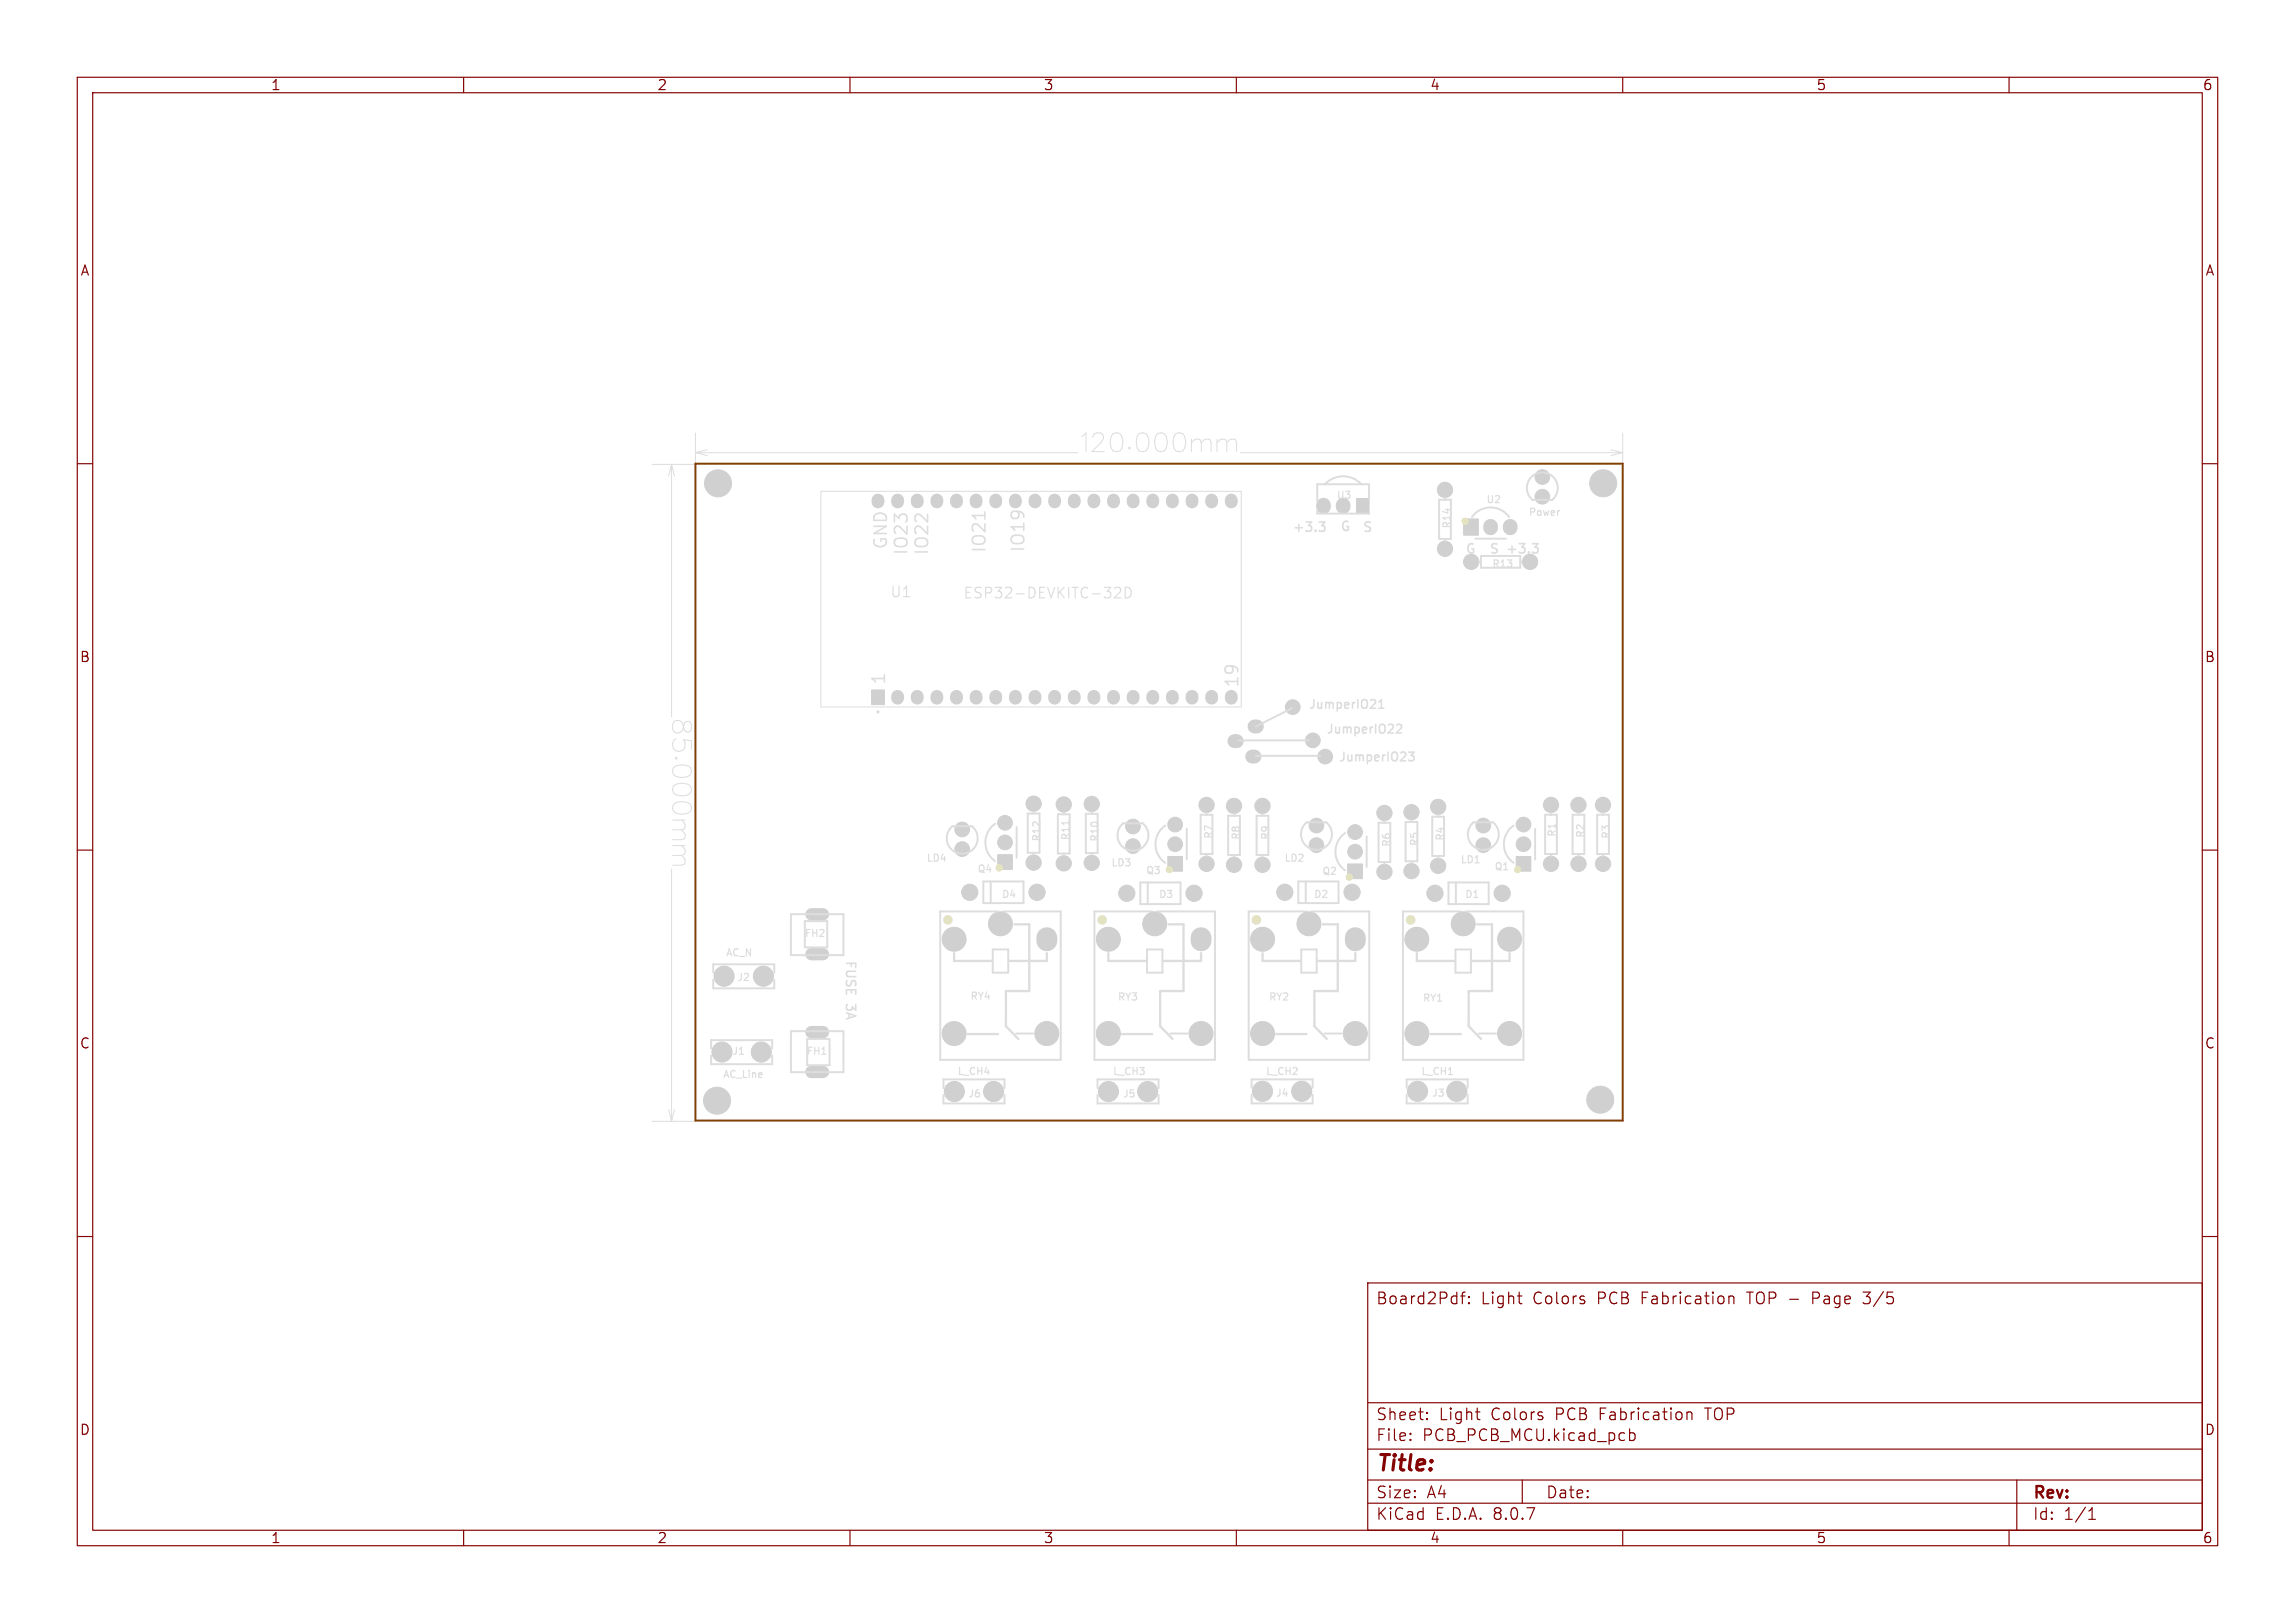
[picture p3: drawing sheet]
<svg xmlns="http://www.w3.org/2000/svg" width="297mm" height="210mm" viewBox="0 0 297 210" stroke-linecap="round" stroke-linejoin="round" font-family="sans-serif">
<defs><g id="words">
<text font-size="2.8" fill="#830000" x="178" y="190.9">Title:</text>
<g font-size="2.1" fill="#830000">
<text x="178" y="169">Board2Pdf:</text>
<text x="191.7" y="169">Light</text>
<text x="198.4" y="169">Colors</text>
<text x="206.9" y="169">PCB</text>
<text x="212.7" y="169">Fabrication</text>
<text x="226.5" y="169">TOP -</text>
<text x="235.2" y="169">Page</text>
<text x="242" y="169">3/5</text>
<text x="178" y="184">Sheet:</text>
<text x="186.2" y="184">Light</text>
<text x="193" y="184">Colors</text>
<text x="201.5" y="184">PCB</text>
<text x="207.2" y="184">Fabrication</text>
<text x="221.1" y="184">TOP</text>
<text x="178" y="186.7">File:</text>
<text x="184.1" y="186.7">PCB_PCB_MCU.kicad_pcb</text>
<text x="178" y="196.9">KiCad</text>
<text x="178" y="194.1">Size:</text>
<text x="184.7" y="194.1">A4</text>
<text x="185.7" y="196.9">E.D.A.</text>
<text x="193.3" y="196.9">8.0.7</text>
<text x="200" y="194.1">Date:</text>
<text x="263" y="194.3">Rev:</text>
<text x="263" y="196.9">Id:</text>
<text x="267.1" y="196.9">1/1</text>
</g>
<g font-size="1.8" fill="#830000">
<text x="35" y="11.9">1</text>
<text x="85" y="11.9">2</text>
<text x="135" y="11.9">3</text>
<text x="185" y="11.9">4</text>
<text x="235" y="11.9">5</text>
<text x="285" y="11.9">6</text>
<text x="10.3" y="35.9">A</text>
<text x="285.4" y="35.9">A</text>
<text x="10.3" y="85.9">B</text>
<text x="285.3" y="85.9">B</text>
<text x="10.3" y="135.9">C</text>
<text x="285.3" y="135.9">C</text>
<text x="10.3" y="185.9">D</text>
<text x="285.3" y="185.9">D</text>
<text x="35" y="199.9">1</text>
<text x="85" y="199.9">2</text>
<text x="135" y="199.9">3</text>
<text x="185" y="199.9">4</text>
<text x="235" y="199.9">5</text>
<text x="285" y="199.9">6</text>
</g>
<g font-size="1.7" fill="#ddd">
<text x="189.6" y="72.1">G</text>
<text x="192.7" y="72.1">S +3.3</text>
</g>
<g font-size="1.3" fill="#ddd">
<text x="172.9" y="64.9">U3</text>
<text x="94.6" y="136.5">J1</text>
</g>
</g></defs>
<g fill="#eee" stroke="#eee" stroke-width=".13">
<path d="M174.5 111.8h1.8v1.8h-1.8z"/>
<path d="M112.8 89.3h1.6v1.8h-1.6z"/>
<path d="M175.6 64.6h1.5v1.8h-1.5z"/>
<path d="M196.3 110.9h1.8v1.8h-1.8z"/>
<path d="M151.2 110.9h1.8v1.8h-1.8z"/>
<path d="M189.5 67.2h1.8v2h-1.8z"/>
<path d="M129.2 110.6h1.8v1.8h-1.8z"/>
<circle cx="167.3" cy="91.5" r=".9"/>
<circle cx="163.4" cy="121.5" r="1.5"/>
<circle cx="163.4" cy="133.7" r="1.5"/>
<circle cx="175.4" cy="133.7" r="1.5"/>
<circle cx="169.4" cy="119.5" r="1.5"/>
<circle cx="146.6" cy="109.5" r=".9"/>
<circle cx="146.6" cy="106.9" r=".9"/>
<circle cx="199.6" cy="61.7" r=".9"/>
<circle cx="199.6" cy="64.3" r=".9"/>
<circle cx="156.1" cy="111.8" r=".94"/>
<circle cx="156.1" cy="104.2" r=".94"/>
<circle cx="145.8" cy="115.6" r="1"/>
<circle cx="154.5" cy="115.6" r="1"/>
<circle cx="175.4" cy="110.2" r=".9"/>
<circle cx="175.4" cy="107.7" r=".9"/>
<circle cx="179.2" cy="112.8" r=".94"/>
<circle cx="179.2" cy="105.2" r=".94"/>
<circle cx="141.3" cy="111.6" r=".94"/>
<circle cx="141.3" cy="104" r=".94"/>
<circle cx="125.5" cy="115.5" r="1"/>
<circle cx="134.2" cy="115.5" r="1"/>
<circle cx="159.7" cy="104.3" r=".94"/>
<circle cx="159.7" cy="111.9" r=".94"/>
<circle cx="204.3" cy="104.2" r=".94"/>
<circle cx="204.3" cy="111.8" r=".94"/>
<circle cx="128.6" cy="141.2" r="1.25"/>
<circle cx="123.5" cy="141.2" r="1.25"/>
<circle cx="200.7" cy="111.8" r=".94"/>
<circle cx="200.7" cy="104.2" r=".94"/>
<circle cx="124.5" cy="109.9" r=".9"/>
<circle cx="124.5" cy="107.3" r=".9"/>
<circle cx="133.8" cy="111.6" r=".94"/>
<circle cx="133.8" cy="104" r=".94"/>
<circle cx="186.1" cy="112" r=".94"/>
<circle cx="186.1" cy="104.4" r=".94"/>
<circle cx="190.4" cy="72.7" r=".94"/>
<circle cx="198" cy="72.7" r=".94"/>
<circle cx="187" cy="63.4" r=".94"/>
<circle cx="187" cy="71" r=".94"/>
<circle cx="192" cy="109.4" r=".9"/>
<circle cx="192" cy="106.8" r=".9"/>
<circle cx="148.5" cy="141.2" r="1.25"/>
<circle cx="143.4" cy="141.2" r="1.25"/>
<circle cx="93.4" cy="136.1" r="1.25"/>
<circle cx="98.5" cy="136.1" r="1.25"/>
<circle cx="123.5" cy="121.5" r="1.5"/>
<circle cx="123.5" cy="133.7" r="1.5"/>
<circle cx="135.5" cy="133.7" r="1.5"/>
<circle cx="129.5" cy="119.5" r="1.5"/>
<circle cx="143.4" cy="121.5" r="1.5"/>
<circle cx="143.4" cy="133.7" r="1.5"/>
<circle cx="155.4" cy="133.7" r="1.5"/>
<circle cx="149.4" cy="119.5" r="1.5"/>
<circle cx="197.2" cy="109.2" r=".9"/>
<circle cx="197.2" cy="106.7" r=".9"/>
<circle cx="137.7" cy="104.1" r=".94"/>
<circle cx="137.7" cy="111.7" r=".94"/>
<circle cx="171.5" cy="97.9" r=".9"/>
<circle cx="152.1" cy="109.2" r=".9"/>
<circle cx="152.1" cy="106.7" r=".9"/>
<circle cx="182.7" cy="105.1" r=".94"/>
<circle cx="182.7" cy="112.7" r=".94"/>
<circle cx="166.3" cy="115.5" r="1"/>
<circle cx="175" cy="115.5" r="1"/>
<circle cx="183.4" cy="121.5" r="1.5"/>
<circle cx="183.4" cy="133.7" r="1.5"/>
<circle cx="195.4" cy="133.7" r="1.5"/>
<circle cx="195.4" cy="121.5" r="1.5"/>
<circle cx="189.4" cy="119.5" r="1.5"/>
<circle cx="185.7" cy="115.6" r="1"/>
<circle cx="194.4" cy="115.6" r="1"/>
<circle cx="163.4" cy="141.2" r="1.25"/>
<circle cx="168.5" cy="141.2" r="1.25"/>
<circle cx="183.4" cy="141.2" r="1.25"/>
<circle cx="188.5" cy="141.2" r="1.25"/>
<circle cx="169.9" cy="95.8" r=".9"/>
<circle cx="163.4" cy="111.9" r=".94"/>
<circle cx="163.4" cy="104.3" r=".94"/>
<circle cx="207.5" cy="111.8" r=".94"/>
<circle cx="207.5" cy="104.2" r=".94"/>
<circle cx="93.7" cy="126.3" r="1.25"/>
<circle cx="98.8" cy="126.3" r="1.25"/>
<circle cx="170.4" cy="109.4" r=".9"/>
<circle cx="170.4" cy="106.8" r=".9"/>
<circle cx="130.1" cy="109" r=".9"/>
<circle cx="130.1" cy="106.5" r=".9"/>
</g>
<path d="M135.5 121.3v.4M155.4 121.3v.4M175.4 121.3v.4" fill="none" stroke="#eee" stroke-width="2.6"/>
<g fill="none" stroke="#eee" stroke-width="1.6">
<path d="M113.6 64.7v.2M116.2 64.7v.2M118.7 64.7v.2M121.2 64.7v.2M123.8 64.7v.2M126.3 64.7v.2M128.9 64.7v.2M131.4 64.7v.2M133.9 64.7v.2M136.5 64.7v.2M139 64.7v.2M141.6 64.7v.2"/>
<path d="M144.1 64.7v.2M146.6 64.7v.2M149.2 64.7v.2M151.7 64.7v.2M154.3 64.7v.2M156.8 64.7v.2M159.3 64.7v.2M116.2 90.1v.2M118.7 90.1v.2M121.2 90.1v.2M123.8 90.1v.2M126.3 90.1v.2"/>
<path d="M128.9 90.1v.2M131.4 90.1v.2M133.9 90.1v.2M136.5 90.1v.2M139 90.1v.2M141.6 90.1v.2M144.1 90.1v.2M146.6 90.1v.2M149.2 90.1v.2M151.7 90.1v.2M154.3 90.1v.2M156.8 90.1v.2"/>
<path d="M159.3 90.1v.2"/>
</g>
<path d="M105 118.3h1.5M105 133.6h1.5M105 138.7h1.5M105 123.5h1.5" fill="none" stroke="#eee" stroke-width="1.5"/>
<path d="M171.3 65.4v.2M173.8 65.4v.2M192.9 68.1v.2M195.4 68.1v.2" fill="none" stroke="#eee" stroke-width="1.8"/>
<path d="M159.7 95.9h.3M162 97.9h.3M162.4 94h.2" fill="none" stroke="#eee" stroke-width="1.7"/>
<g fill="#fff" stroke="#fff" stroke-width=".13">
<circle cx="167.3" cy="91.5" r=".45"/>
<circle cx="163.4" cy="121.5" r=".8"/>
<circle cx="163.4" cy="133.7" r=".8"/>
<circle cx="175.4" cy="133.7" r=".8"/>
<circle cx="175.4" cy="121.5" r=".8"/>
<circle cx="169.4" cy="119.5" r=".8"/>
<circle cx="146.6" cy="109.5" r=".45"/>
<circle cx="146.6" cy="106.9" r=".45"/>
<circle cx="199.6" cy="61.7" r=".45"/>
<circle cx="199.6" cy="64.3" r=".45"/>
<circle cx="156.1" cy="111.8" r=".45"/>
<circle cx="156.1" cy="104.2" r=".45"/>
<circle cx="145.8" cy="115.6" r=".5"/>
<circle cx="154.5" cy="115.6" r=".5"/>
<circle cx="92.8" cy="142.4" r="1.75"/>
<circle cx="175.4" cy="112.7" r=".5"/>
<circle cx="175.4" cy="110.2" r=".5"/>
<circle cx="175.4" cy="107.7" r=".5"/>
<circle cx="179.2" cy="112.8" r=".45"/>
<circle cx="179.2" cy="105.2" r=".45"/>
<circle cx="141.3" cy="111.6" r=".45"/>
<circle cx="141.3" cy="104" r=".45"/>
<circle cx="207.1" cy="142.3" r="1.75"/>
<circle cx="125.5" cy="115.5" r=".5"/>
<circle cx="134.2" cy="115.5" r=".5"/>
<circle cx="159.7" cy="104.3" r=".45"/>
<circle cx="159.7" cy="111.9" r=".45"/>
<circle cx="204.3" cy="104.2" r=".45"/>
<circle cx="204.3" cy="111.8" r=".45"/>
<circle cx="128.6" cy="141.2" r=".8"/>
<circle cx="123.5" cy="141.2" r=".8"/>
<circle cx="200.7" cy="111.8" r=".45"/>
<circle cx="200.7" cy="104.2" r=".45"/>
<circle cx="176.4" cy="65.5" r=".46"/>
<circle cx="173.8" cy="65.5" r=".46"/>
<circle cx="171.3" cy="65.5" r=".46"/>
<circle cx="124.5" cy="109.9" r=".45"/>
<circle cx="124.5" cy="107.3" r=".45"/>
<circle cx="133.8" cy="111.6" r=".45"/>
<circle cx="133.8" cy="104" r=".45"/>
<circle cx="186.1" cy="112" r=".45"/>
<circle cx="186.1" cy="104.4" r=".45"/>
<circle cx="162.2" cy="97.9" r=".45"/>
<circle cx="190.4" cy="72.7" r=".45"/>
<circle cx="198" cy="72.7" r=".45"/>
<circle cx="187" cy="63.4" r=".45"/>
<circle cx="187" cy="71" r=".45"/>
<circle cx="192" cy="109.4" r=".45"/>
<circle cx="192" cy="106.8" r=".45"/>
<circle cx="148.5" cy="141.2" r=".8"/>
<circle cx="143.4" cy="141.2" r=".8"/>
<circle cx="93.4" cy="136.1" r=".8"/>
<circle cx="98.5" cy="136.1" r=".8"/>
<circle cx="92.9" cy="62.5" r="1.75"/>
<circle cx="123.5" cy="121.5" r=".8"/>
<circle cx="123.5" cy="133.7" r=".8"/>
<circle cx="135.5" cy="133.7" r=".8"/>
<circle cx="135.5" cy="121.5" r=".8"/>
<circle cx="129.5" cy="119.5" r=".8"/>
<circle cx="143.4" cy="121.5" r=".8"/>
<circle cx="143.4" cy="133.7" r=".8"/>
<circle cx="155.4" cy="133.7" r=".8"/>
<circle cx="155.4" cy="121.5" r=".8"/>
<circle cx="149.4" cy="119.5" r=".8"/>
<circle cx="197.2" cy="111.8" r=".5"/>
<circle cx="197.2" cy="109.2" r=".5"/>
<circle cx="197.2" cy="106.7" r=".5"/>
<circle cx="137.7" cy="104.1" r=".45"/>
<circle cx="137.7" cy="111.7" r=".45"/>
<circle cx="171.5" cy="97.9" r=".45"/>
<circle cx="152.1" cy="111.8" r=".5"/>
<circle cx="152.1" cy="109.2" r=".5"/>
<circle cx="152.1" cy="106.7" r=".5"/>
<circle cx="182.7" cy="105.1" r=".45"/>
<circle cx="182.7" cy="112.7" r=".45"/>
<circle cx="207.5" cy="62.5" r="1.75"/>
<circle cx="166.3" cy="115.5" r=".5"/>
<circle cx="175" cy="115.5" r=".5"/>
<circle cx="183.4" cy="121.5" r=".8"/>
<circle cx="183.4" cy="133.7" r=".8"/>
<circle cx="195.4" cy="133.7" r=".8"/>
<circle cx="195.4" cy="121.5" r=".8"/>
<circle cx="189.4" cy="119.5" r=".8"/>
<circle cx="185.7" cy="115.6" r=".5"/>
<circle cx="194.4" cy="115.6" r=".5"/>
<circle cx="159.9" cy="95.9" r=".45"/>
<circle cx="162.5" cy="94" r=".45"/>
<circle cx="163.4" cy="141.2" r=".8"/>
<circle cx="168.5" cy="141.2" r=".8"/>
<circle cx="183.4" cy="141.2" r=".8"/>
<circle cx="188.5" cy="141.2" r=".8"/>
<circle cx="190.4" cy="68.2" r=".5"/>
<circle cx="192.9" cy="68.2" r=".5"/>
<circle cx="195.4" cy="68.2" r=".5"/>
<circle cx="169.9" cy="95.8" r=".45"/>
<circle cx="163.4" cy="111.9" r=".45"/>
<circle cx="163.4" cy="104.3" r=".45"/>
<circle cx="207.5" cy="111.8" r=".45"/>
<circle cx="207.5" cy="104.2" r=".45"/>
<circle cx="93.7" cy="126.3" r=".8"/>
<circle cx="98.8" cy="126.3" r=".8"/>
<circle cx="170.4" cy="109.4" r=".45"/>
<circle cx="170.4" cy="106.8" r=".45"/>
<circle cx="130.1" cy="111.5" r=".5"/>
<circle cx="130.1" cy="109" r=".5"/>
<circle cx="130.1" cy="106.5" r=".5"/>
</g>
<g fill="none" stroke="#fff" stroke-width="1">
<path d="M113.6 64.8h.1M116.2 64.8h.1M118.7 64.8h.1M121.2 64.8h.1M123.8 64.8h.1M126.3 64.8h.1M128.9 64.8h.1M131.4 64.8h.1M133.9 64.8h.1M136.5 64.8h.1M139 64.8h.1M141.6 64.8h.1"/>
<path d="M144.1 64.8h.1M146.6 64.8h.1M149.2 64.8h.1M151.7 64.8h.1M154.3 64.8h.1M156.8 64.8h.1M159.3 64.8h.1M113.6 90.2h.1M116.2 90.2h.1M118.7 90.2h.1M121.2 90.2h.1M123.8 90.2h.1"/>
<path d="M126.3 90.2h.1M128.9 90.2h.1M131.4 90.2h.1M133.9 90.2h.1M136.5 90.2h.1M139 90.2h.1M141.6 90.2h.1M144.1 90.2h.1M146.6 90.2h.1M149.2 90.2h.1M151.7 90.2h.1M154.3 90.2h.1"/>
<path d="M156.8 90.2h.1M159.3 90.2h.1"/>
</g>
<path d="M105.3 118.3h1M105.3 133.6h1M105.3 123.5h1M105.3 138.7h1" fill="none" stroke="#fff" stroke-width=".8"/>
<g fill="#d0d0d0" stroke="#d0d0d0" stroke-width=".13">
<path d="M174.4 111.8h1.9v1.9h-1.9z"/>
<path d="M112.8 89.3h1.6v1.9h-1.6z"/>
<path d="M175.6 64.5h1.6v1.9h-1.6z"/>
<path d="M196.2 110.8h1.9v1.9h-1.9z"/>
<path d="M151.1 110.8h1.9v1.9h-1.9z"/>
<path d="M189.4 67.2h1.9v2h-1.9z"/>
<path d="M129.1 110.6h1.9v1.9h-1.9z"/>
<circle cx="167.3" cy="91.5" r=".95"/>
<circle cx="163.4" cy="121.5" r="1.55"/>
<circle cx="163.4" cy="133.7" r="1.55"/>
<circle cx="175.4" cy="133.7" r="1.55"/>
<circle cx="169.4" cy="119.5" r="1.55"/>
<circle cx="146.6" cy="109.5" r=".95"/>
<circle cx="146.6" cy="106.9" r=".95"/>
<circle cx="199.6" cy="61.7" r=".95"/>
<circle cx="199.6" cy="64.3" r=".95"/>
<circle cx="156.1" cy="111.8" r=".99"/>
<circle cx="156.1" cy="104.2" r=".99"/>
<circle cx="145.8" cy="115.6" r="1.05"/>
<circle cx="154.5" cy="115.6" r="1.05"/>
<circle cx="92.8" cy="142.4" r="1.75"/>
<circle cx="175.4" cy="110.2" r=".95"/>
<circle cx="175.4" cy="107.7" r=".95"/>
<circle cx="179.2" cy="112.8" r=".99"/>
<circle cx="179.2" cy="105.2" r=".99"/>
<circle cx="141.3" cy="111.6" r=".99"/>
<circle cx="141.3" cy="104" r=".99"/>
<circle cx="207.1" cy="142.3" r="1.75"/>
<circle cx="125.5" cy="115.5" r="1.05"/>
<circle cx="134.2" cy="115.5" r="1.05"/>
<circle cx="159.7" cy="104.3" r=".99"/>
<circle cx="159.7" cy="111.9" r=".99"/>
<circle cx="204.3" cy="104.2" r=".99"/>
<circle cx="204.3" cy="111.8" r=".99"/>
<circle cx="128.6" cy="141.2" r="1.3"/>
<circle cx="123.5" cy="141.2" r="1.3"/>
<circle cx="200.7" cy="111.8" r=".99"/>
<circle cx="200.7" cy="104.2" r=".99"/>
<circle cx="124.5" cy="109.9" r=".95"/>
<circle cx="124.5" cy="107.3" r=".95"/>
<circle cx="133.8" cy="111.6" r=".99"/>
<circle cx="133.8" cy="104" r=".99"/>
<circle cx="186.1" cy="112" r=".99"/>
<circle cx="186.1" cy="104.4" r=".99"/>
<circle cx="190.4" cy="72.7" r=".99"/>
<circle cx="198" cy="72.7" r=".99"/>
<circle cx="187" cy="63.4" r=".99"/>
<circle cx="187" cy="71" r=".99"/>
<circle cx="192" cy="109.4" r=".95"/>
<circle cx="192" cy="106.8" r=".95"/>
<circle cx="148.5" cy="141.2" r="1.3"/>
<circle cx="143.4" cy="141.2" r="1.3"/>
<circle cx="93.4" cy="136.1" r="1.3"/>
<circle cx="98.5" cy="136.1" r="1.3"/>
<circle cx="92.9" cy="62.5" r="1.75"/>
<circle cx="123.5" cy="121.5" r="1.55"/>
<circle cx="123.5" cy="133.7" r="1.55"/>
<circle cx="135.5" cy="133.7" r="1.55"/>
<circle cx="129.5" cy="119.5" r="1.55"/>
<circle cx="143.4" cy="121.5" r="1.55"/>
<circle cx="143.4" cy="133.7" r="1.55"/>
<circle cx="155.4" cy="133.7" r="1.55"/>
<circle cx="149.4" cy="119.5" r="1.55"/>
<circle cx="197.2" cy="109.2" r=".95"/>
<circle cx="197.2" cy="106.7" r=".95"/>
<circle cx="137.7" cy="104.1" r=".99"/>
<circle cx="137.7" cy="111.7" r=".99"/>
<circle cx="171.5" cy="97.9" r=".95"/>
<circle cx="152.1" cy="109.2" r=".95"/>
<circle cx="152.1" cy="106.7" r=".95"/>
<circle cx="182.7" cy="105.1" r=".99"/>
<circle cx="182.7" cy="112.7" r=".99"/>
<circle cx="207.5" cy="62.5" r="1.75"/>
<circle cx="166.3" cy="115.5" r="1.05"/>
<circle cx="175" cy="115.5" r="1.05"/>
<circle cx="183.4" cy="121.5" r="1.55"/>
<circle cx="183.4" cy="133.7" r="1.55"/>
<circle cx="195.4" cy="133.7" r="1.55"/>
<circle cx="195.4" cy="121.5" r="1.55"/>
<circle cx="189.4" cy="119.5" r="1.55"/>
<circle cx="185.7" cy="115.6" r="1.05"/>
<circle cx="194.4" cy="115.6" r="1.05"/>
<circle cx="163.4" cy="141.2" r="1.3"/>
<circle cx="168.5" cy="141.2" r="1.3"/>
<circle cx="183.4" cy="141.2" r="1.3"/>
<circle cx="188.5" cy="141.2" r="1.3"/>
<circle cx="169.9" cy="95.8" r=".95"/>
<circle cx="163.4" cy="111.9" r=".99"/>
<circle cx="163.4" cy="104.3" r=".99"/>
<circle cx="207.5" cy="111.8" r=".99"/>
<circle cx="207.5" cy="104.2" r=".99"/>
<circle cx="93.7" cy="126.3" r="1.3"/>
<circle cx="98.8" cy="126.3" r="1.3"/>
<circle cx="170.4" cy="109.4" r=".95"/>
<circle cx="170.4" cy="106.8" r=".95"/>
<circle cx="130.1" cy="109" r=".95"/>
<circle cx="130.1" cy="106.5" r=".95"/>
</g>
<path d="M135.5 121.3v.4M155.4 121.3v.4M175.4 121.3v.4" fill="none" stroke="#d0d0d0" stroke-width="2.7"/>
<g fill="none" stroke="#d0d0d0" stroke-width="1.7">
<path d="M113.6 64.7v.2M116.2 64.7v.2M118.7 64.7v.2M121.2 64.7v.2M123.8 64.7v.2M126.3 64.7v.2M128.9 64.7v.2M131.4 64.7v.2M133.9 64.7v.2M136.5 64.7v.2M139 64.7v.2M141.6 64.7v.2"/>
<path d="M144.1 64.7v.2M146.6 64.7v.2M149.2 64.7v.2M151.7 64.7v.2M154.3 64.7v.2M156.8 64.7v.2M159.3 64.7v.2M116.2 90.1v.2M118.7 90.1v.2M121.2 90.1v.2M123.8 90.1v.2M126.3 90.1v.2"/>
<path d="M128.9 90.1v.2M131.4 90.1v.2M133.9 90.1v.2M136.5 90.1v.2M139 90.1v.2M141.6 90.1v.2M144.1 90.1v.2M146.6 90.1v.2M149.2 90.1v.2M151.7 90.1v.2M154.3 90.1v.2M156.8 90.1v.2"/>
<path d="M159.3 90.1v.2"/>
</g>
<path d="M105 118.3h1.5M105 133.6h1.5M105 138.7h1.5M105 123.5h1.5" fill="none" stroke="#d0d0d0" stroke-width="1.6"/>
<path d="M171.3 65.4v.2M173.8 65.4v.2M192.9 68.1v.2M195.4 68.1v.2" fill="none" stroke="#d0d0d0" stroke-width="1.9"/>
<path d="M159.7 95.9h.3M162 97.9h.3M162.4 94h.2" fill="none" stroke="#d0d0d0" stroke-width="1.8"/>
<g fill="none" stroke="#ddd" stroke-width=".13">
<path d="M90 58.6l1.5 .4M90 56v4M90 58.6h49.5M91.5 58.2l-1.5 .4M140 56.5l.5-.5v2.4M141.4 56.6a.6 .6 0 0 1 .5-.6h.4a.59 .59 0 0 1 .4 .9l-.2 .4-1.2 1.1h1.6M144 56.1a.79 .79 0 0 1 1.2 .4 2.01 2.01 0 0 1-.2 1.8 .79 .79 0 0 1-1.2-.3 2.02 2.02 0 0 1 .2-1.9zM146.2 57.9l.1 .1-.1 .1-.1-.1zM147.4 56.1a.79 .79 0 0 1 1.2 .4 2.01 2.01 0 0 1-.3 1.8 .79 .79 0 0 1-1.1-.3 2.02 2.02 0 0 1 .2-1.9zM149.8 56.1a.79 .79 0 0 1 1.1 .4 1.99 1.99 0 0 1-.2 1.8 .79 .79 0 0 1-1.1-.3 2 2 0 0 1 .2-1.9zM152.2 56.1a.79 .79 0 0 1 1.1 .4 2.01 2.01 0 0 1-.2 1.8 .79 .79 0 0 1-1.2-.3 2.02 2.02 0 0 1 .3-1.9zM154.2 57.3l.6-.5h.3l.2 .1 .2 .4"/>
<path d="M154.2 56.8v1.6M155.5 57.3l.5-.5h.4l.2 .1 .1 .4v1.1M155.5 57.3v1.1M157.5 57.3l.6-.5h.3l.2 .1 .2 .4M157.5 56.8v1.6M158.8 57.3l.5-.5h.4l.2 .1 .1 .4v1.1M158.8 57.3v1.1M160.5 58.6h49.5M208.5 58.2l1.5 .4M210 56v4M210 58.6l-1.5 .4M84.4 60.1h5.6"/>
<path d="M86.9 60.1v32.6M86.9 60.1l-.4 1.5M86.9 60.1l.4 1.5M106.2 63.6h54.4v27.9h-54.4zM87.2 99.3a1.88 1.88 0 0 1 2.2 0 .79 .79 0 0 1-.4 1.2 2.01 2.01 0 0 1-1.8-.3l-.2-.3zM87.2 93.5a.73 .73 0 0 1 .8-.2 .73 .73 0 0 1 .4 .6l.1 .5a.49 .49 0 0 0 .9 .2l.1-.3v-.5l-.1-.3a.49 .49 0 0 0-.9 .2 1.12 1.12 0 0 1-.6 1.1 .63 .63 0 0 1-.9-.5v-.5zM87.5 98l.1 .1-.1 .1-.1-.1zM87.5 95.6a.85 .85 0 0 0-.5 1.1 .85 .85 0 0 0 1.1 .5 .85 .85 0 0 0 .6-1l-.3-.5 1.1 .1v1.2M86.9 112.5v32.6M87 109.4h1.7M87 107.4h1.2M87 106.1h1.7"/>
<path d="M87 110.7h1.2M87.2 101.7a1.86 1.86 0 0 1 2.2 0 .78 .78 0 0 1-.4 1.2 1.99 1.99 0 0 1-1.8-.3l-.2-.3zM87.2 104.1a1.88 1.88 0 0 1 2.2 0 .79 .79 0 0 1-.4 1.1 2.01 2.01 0 0 1-1.8-.2l-.2-.3zM88.2 106.1l.5 .6v.3l-.2 .3-.3 .1M88.2 107.4l.5 .6v.3l-.2 .2-.3 .2h-1.2M88.2 109.4l.5 .6v.3l-.2 .3-.3 .1M88.2 110.7l.5 .6v.3l-.2 .2-.3 .2h-1.2M84.4 145.1h5.6M86.5 143.6l.4 1.5M87.3 143.6l-.4 1.5"/>
</g>
<g fill="none" stroke="#ddd" stroke-width=".25">
<path d="M170.5 66v.5h6.7M171.5 62.7a3.2 3.2 0 0 1 4.7 0M177.2 64.5v-1.8h-6.7v2.2M177.2 66.4v.1M186.2 64.7h1.6v5h-1.6zM187 64.4v.3M187 69.7v.3M190.5 66.9a2.94 2.94 0 0 1 4.8 0M190.9 69.7h4M191.4 72.7h.3M196.7 71.9h-5v1.6h5v-.8M198.2 61.7a2 2 0 0 1 2.9 .1 2 2 0 0 1-.2 2.9h-2.6a2 2 0 0 1-.1-3z"/>
<path d="M160.3 95.8h9.1M162.5 97.8h8.4M167.2 91.6l-4.7 2.4M123.2 106.9h2.6a2 2 0 0 1 .2 2.9 2 2 0 0 1-2.9 0 2 2 0 0 1 .2-2.9M127.3 114.1h5.2v2.8h-5.2zM128.2 114.1v2.8M128.8 106.6a2.94 2.94 0 0 0 0 4.8M129.2 117.9h-7.5v19.2h15.6v-19.2h-7.5M131.6 107v4M133 105.3h1.5v5h-1.5zM133.8 105v.3M133.8 110.3v.3"/>
<path d="M136.9 105.4h1.5v5h-1.5zM137.7 105.1v.3M137.7 110.4v.3M140.5 105.3h1.5v5.1h-1.5zM141.3 105v.3M141.3 110.4v.2M145.3 106.5h2.6a2 2 0 0 1 .2 3 2 2 0 0 1-2.9 0 2 2 0 0 1 .2-3M147.6 114.2h5.2v2.8h-5.2zM148.5 114.2v2.8M149.1 117.9h-7.5v19.2h15.6v-19.2h-7.5M150.8 106.8a2.94 2.94 0 0 0 0 4.8M153.6 107.3v3.9"/>
<path d="M155.4 105.4h1.5v5.1h-1.5zM156.1 105.2v.2M156.1 110.5v.3M158.9 105.6h1.6v5h-1.6zM159.7 105.3v.3M159.7 110.6v.3M162.6 105.6h1.5v5h-1.5zM163.4 105.3v.3M163.4 110.6v.3M168 114.1h5.2v2.8h-5.2zM169 114.1v2.8M169.1 106.4h2.5a2 2 0 0 1 .2 2.9 2 2 0 0 1-2.9 0 2 2 0 0 1 .2-2.9"/>
<path d="M169.1 117.9h-7.5v19.2h15.6v-19.2h-7.5M174.1 107.8a2.94 2.94 0 0 0 0 4.8M176.9 108.2v4M178.4 106.5h1.5v5h-1.5zM179.2 106.2v.3M179.2 111.5v.3M181.9 106.4h1.5v5h-1.5zM182.7 106.1v.3M182.7 111.4v.3M185.4 105.7h1.5v5.1h-1.5zM186.1 105.4v.3M186.1 110.8v.2"/>
<path d="M187.5 114.2h5.2v2.8h-5.2zM188.4 114.2v2.8M189.1 117.9h-7.5v19.2h15.6v-19.2h-7.5M190.6 106.5l.1-.1h2.5a2 2 0 0 1 .3 2.9 2 2 0 0 1-2.9 .1 2 2 0 0 1 0-2.9zM195.9 106.8a2.94 2.94 0 0 0 0 4.8M198.7 107.3v3.9M200 105.4h1.5v5.1h-1.5zM200.7 105.2v.2M200.7 110.5v.3M203.5 105.4h1.5v5.1h-1.5zM204.3 105.2v.2M204.3 110.5v.3"/>
<path d="M206.7 105.4h1.5v5.1h-1.5zM207.5 105.2v.2M207.5 110.5v.3M92 135.7v-1.1h7.9v1.1M92.3 125.9v-1.1h7.9v1.1M99.9 136.6v1.1h-7.9v-1.1M100.2 126.8v1.1h-7.9v-1.1M102.4 123.5v-5.2h6.8v5.3h-6.8M104.2 122.5v-3.3h2.9v3.4h-2.9M107.4 134.4h-2.9v3.4h2.9v-3.3M109.2 133.4h-6.8v5.3h6.8v-5.2M128.5 122.9h2v3h-2z"/>
<path d="M131.5 133.7h2.2M148.4 122.9h2v3h-2zM151.5 133.7h2.2M168.4 122.9h2v3h-2zM171.4 133.7h2.2M188.4 122.9h2v3h-2zM191.4 133.7h2.2M122.1 141.7v1.1h7.9v-1.1M130 140.8v-1.1h-7.9v1.1M142 141.7v1.1h7.9v-1.1M149.9 140.8v-1.1h-7.9v1.1M162 140.8v-1.1h7.9v1.1"/>
<path d="M169.9 141.7v1.1h-7.9v-1.1M182 140.8v-1.1h7.9v1.1M189.9 141.7v1.1h-7.9v-1.1"/>
<circle cx="122.7" cy="119" r=".5"/>
<circle cx="142.6" cy="119" r=".5"/>
<circle cx="162.6" cy="119" r=".5"/>
<circle cx="182.6" cy="119" r=".5"/>
</g>
<g fill="none" stroke="#ddd" stroke-width=".2">
<path d="M113.1 68.1h1.6l-1.6 .9h1.6M113.2 69.8a.67 .67 0 0 0 .1 .8 .67 .67 0 0 0 .7 .1 .61 .61 0 0 0 .6-.3 .61 .61 0 0 0 0-.7h-.6v.3M113.2 66.7a.92 .92 0 0 1 1.5 .2v.4h-1.6zM115.7 71.4h1.7M115.7 67.5v-1l.7 .6a.44 .44 0 0 1 .3-.6h.4l.2 .2 .1 .6-.2 .2M115.8 69.9a1.04 1.04 0 0 1 1.6 .1 .55 .55 0 0 1-.6 .7h-.5a.54 .54 0 0 1-.5-.3 .54 .54 0 0 1 0-.5zM117.4 68.1v1l-1-.9a.44 .44 0 0 0-.7 .2v.4l.2 .2M118.4 71.4h1.6M118.5 69.9a1.04 1.04 0 0 1 1.5 .1 .55 .55 0 0 1-.5 .7h-.5a.54 .54 0 0 1-.5-.3 .54 .54 0 0 1 0-.5zM120 68.1v1l-.9-.9a.44 .44 0 0 0-.7 .2v.4l.2 .2M120 66.5v1l-.9-.9a.44 .44 0 0 0-.7 .3v.3l.2 .3M125.8 71.1h1.7"/>
<path d="M125.9 69.6a1.04 1.04 0 0 1 1.6 .1 .55 .55 0 0 1-.6 .7h-.5a.54 .54 0 0 1-.5-.3 .54 .54 0 0 1 0-.5zM127.5 67.8v1l-1-.9a.44 .44 0 0 0-.7 .2v.4l.2 .2M127.5 66.2v1M127.5 66.7h-1.7l.5 .5M130.9 71h1.6M130.9 69.5a1.04 1.04 0 0 1 1.6 .1 .55 .55 0 0 1-.6 .7h-.5a.54 .54 0 0 1-.5-.2 .54 .54 0 0 1 0-.6zM131.6 66.2l.3 .3v.3l-.3 .3h-.4l-.3-.2v-.4l.1-.3a1.08 1.08 0 0 1 1.5 .4v.3M132.5 67.7v.9M132.5 68.2h-1.6l.4 .4M167.6 68.3h.9M168.1 67.8v.9M169 67.5h.7l-.4 .5 .4 .1v.5l-.2 .1h-.3l-.2-.1"/>
<path d="M170.2 68.6v.1M170.7 67.5h.7l-.4 .5 .4 .1v.5l-.2 .1h-.3l-.2-.1M174.4 67.5a.59 .59 0 0 0-.7 .4 .59 .59 0 0 0 .5 .7l.3-.1v-.4h-.2M177.3 67.6l-.4-.1-.2 .2v.3l.5 .2 .1 .3-.2 .2h-.4M198.3 70.3h.7l-.4 .5 .4 .1v.4l-.2 .2h-.3M114.5 87.3v1M114.5 87.8h-1.7l.5 .5M159.2 86.2l.4 .3v.3l-.4 .3h-.3l-.3-.2-.1-.4 .2-.3a1.08 1.08 0 0 1 1.5 .4v.3M160.2 87.7v.9M160.2 88.2h-1.7l.5 .4M170 90.5v.8a.36 .36 0 0 1-.4 .3M170.6 90.9v.7h.3l.1-.1"/>
<path d="M171 90.9v.7M171.6 91l.3-.1 .1 .2M171.6 90.9v.7M172 91.1l.2-.2h.3v.7M172 91.1v.5M172.3 93.7v.8a.36 .36 0 0 1-.4 .3M172.9 94.1v.7h.3l.1-.1M173.1 90.9h.3l.2 .2v.3l-.1 .2h-.4M173.1 90.9v1.1M173.3 94.1v.7M173.9 94.2l.3-.1 .1 .2M173.9 94.1v.7"/>
<path d="M173.9 97.3v.8a.36 .36 0 0 1-.4 .3M174 91.3l.6-.1-.1-.3h-.3l-.2 .2 .1 .5h.4M174.3 94.3l.2-.2h.3v.7M174.3 94.3v.5M174.5 97.7v.7h.3l.1-.1M174.9 97.7v.7M175 90.9v.7M175.4 90.9h-.3l-.1 .2M175.4 94.1h.3l.2 .2v.3l-.1 .2h-.4M175.4 94.1v1.1M175.5 97.8l.3-.1 .1 .2M175.5 97.7v.7"/>
<path d="M175.7 90.5v1.1M175.9 97.9l.2-.2h.3v.7M175.9 97.9v.5M176.3 94.5l.6-.1-.1-.3h-.3l-.2 .2 .1 .5h.4M176.4 90.6a.37 .37 0 0 1 .4 0 .37 .37 0 0 1 .2 .3v.4a.37 .37 0 0 1-.4 .4 .37 .37 0 0 1-.4-.4v-.4zM177 97.7h.3l.2 .2v.3l-.1 .2h-.4M177 97.7v1.1M177.3 94.1v.7M177.4 90.6l.4-.1 .2 .1v.2l-.7 .8h.7M177.7 94.1h-.3l-.1 .2M177.9 98.1l.6-.1-.1-.3h-.3l-.2 .2 .1 .5h.4M178 93.7v1.1"/>
<path d="M178.4 91.6h.7M178.4 90.8l.4-.3v1.1M178.7 93.8a.37 .37 0 0 1 .4 0 .37 .37 0 0 1 .2 .3v.4a.37 .37 0 0 1-.4 .4 .37 .37 0 0 1-.4-.4v-.4zM178.9 97.7v.7M179.3 97.7h-.3l-.1 .2M179.6 97.3v1.1M179.7 93.8l.4-.1 .2 .1v.2l-.7 .8h.7M180.2 97.5a.38 .38 0 0 1 .4-.2 .38 .38 0 0 1 .3 .4v.4a.37 .37 0 0 1-.4 .4 .37 .37 0 0 1-.4-.4zM180.7 93.8l.5-.1 .1 .1 .1 .2-.7 .8h.7M181.3 97.4l.4-.1 .2 .1v.2l-.7 .8h.7M182.3 97.3h.7l-.4 .4 .3 .2v.4l-.1 .1h-.3l-.2-.1M109.5 124.6h1.2v.6"/>
<path d="M109.5 128.6v-.5h1.2v.5M109.5 131l1.2 .4-1.2 .4M109.6 126.9l-.1 .4 .2 .2h.3l.2-.5 .3-.1 .2 .2v.5M109.7 130l-.2 .1v.4l.3 .2 .4-.1 .1-.3 .4 .4v-.7M109.9 131.2v.5M110.2 124.6v.4M110.2 128.1v.4M110.7 125.7h-.9l-.3 .2 .1 .3 .2 .2h.9"/>
<circle cx="113.6" cy="92.1" r=".1"/>
</g>
<g fill="none" stroke="#ddd" stroke-width=".15">
<path d="M115.6 75.8v1.1l.2 .3h.3l.2-.3v-1.1M116.9 77.2h.8M116.9 76.2l.4-.4v1.4M125 76.6h.5M125.7 76h-.7v1.4h.7M127 76.1l-.2-.1-.5 .1a.32 .32 0 0 0-.1 .3 .32 .32 0 0 0 .2 .2 .5 .5 0 0 1 .6 .4l-.1 .2-.2 .2-.5-.1M127.5 76.7h.6a.37 .37 0 0 0 .2-.3 .37 .37 0 0 0-.2-.4h-.6v1.4M128.8 76h.8l-.4 .5a.37 .37 0 0 1 .4 .3v.3l-.1 .2-.5 .1-.2-.2M130.1 76.1l.2-.1 .5 .1a.37 .37 0 0 1 .1 .5l-.8 .8h.8M131.5 76.8h1M133.2 76a.72 .72 0 0 1 .8 .4 .72 .72 0 0 1-.3 .9l-.5 .1zM134.5 76.6h.5"/>
<path d="M135.2 76h-.7v1.4h.7M135.6 76l.4 1.4 .5-1.4M136.9 76v1.4M137.1 76.6l.6 .8M137.7 76l-.8 .8M138.3 76v1.4M138.8 76h.7M139.1 76v1.4M140.8 76.1a.55 .55 0 0 0-.7 0 .55 .55 0 0 0-.2 .7 .51 .51 0 0 0 .3 .5 .51 .51 0 0 0 .6-.1M141.3 76.8h1.1M142.9 76h.8l-.4 .5a.37 .37 0 0 1 .4 .3v.3l-.1 .2-.5 .1-.2-.2M144.3 76.1l.2-.1 .4 .1a.37 .37 0 0 1 .1 .5l-.8 .8h.8"/>
<path d="M145.6 76a.72 .72 0 0 1 .8 .4 .72 .72 0 0 1-.3 .9l-.5 .1zM187 66h.7M187.2 68.1v-.4l-.2-.1-.2 .1-.1 .4h1M187.3 65.8v.6l-.6-.2M187.7 67.6l-.5 .3M187.7 66.7v.6M187.7 67h-1l.3 .3M192.6 64.1v.8l.2 .1h.2l.1-.1v-.8M193.4 72.5v.9M193.5 64.2l.4-.1 .2 .3-.6 .6h.6M193.6 72.9l.3 .5M193.9 72.6l-.1 .3h-.4"/>
<path d="M194.2 73.4h.6M194.5 72.5v.9M195.6 72.5l-.3 .3 .3 .1v.4l-.1 .1-.4-.1M198.1 66.3l.4-.1 .1-.1v-.2l-.5-.1v.9M199.1 66.1h.2l.1 .2v.2l-.1 .2-.2-.1-.1-.1zM199.7 66.1l.2 .6 .2-.4 .2 .4 .1-.6M200.7 66.4l.5-.1-.1-.2h-.2l-.2 .1 .1 .4h.3M201.6 66.1v.6M201.8 66.1l-.2 .2M120.2 110.5v.9h.4M120.9 110.5a.46 .46 0 0 1 .5 .5 .46 .46 0 0 1-.5 .4zM122 110.5l-.2 .6h.6"/>
<path d="M122.2 110.8v.6M126.9 112l.1-.1a.31 .31 0 0 1 .3 .3v.3a.31 .31 0 0 1-.3 .4 .31 .31 0 0 1-.3-.4v-.3zM126.9 112.6l.5 .3M127.9 111.9l-.2 .6h.6M128.1 112.2v.6M129.9 115.2a.46 .46 0 0 1 .5 .5 .46 .46 0 0 1-.5 .4zM131 115.2l-.2 .6h.6M131.2 115.5v.6M134.1 108.6v-.4l-.1-.1-.3 .1-.1 .4h1M134.6 106.4v.5l-.7-.5-.3 .1 .1 .4M134.6 107.2v.6M134.6 107.5h-1l.3 .3"/>
<path d="M134.6 108.1l-.5 .3M137.9 108.5v-.5h-.2h-.2l-.1 .5h.9M138.3 108l-.4 .3M138.3 106.2v.5M138.3 107.1v.5M138.3 107.3h-.9l.3 .3M138.3 106.5h-.9l.3 .2M141.2 106.5a.54 .54 0 0 1 .9 .2 .52 .52 0 0 1-.9-.1zM141.6 108.7v-.5l-.1-.1-.2 .1-.1 .5h.9M142.1 107.5h-.9l.2 .3M142.1 108.1l-.5 .3M142.1 107.3v.5"/>
<path d="M144.1 111.1v.9h.4M144.8 111.1a.46 .46 0 0 1 .5 .5 .46 .46 0 0 1-.5 .4zM145.6 111.1h.6l-.3 .4 .3 .1v.4h-.2h-.4M148.6 112.3l.2-.2a.31 .31 0 0 1 .3 .3v.3a.31 .31 0 0 1-.3 .4 .31 .31 0 0 1-.3-.4zM148.7 112.8l.5 .3M149.5 112.1h.5l-.3 .4 .3 .1v.4h-.2h-.3M150.2 115.2a.46 .46 0 0 1 .6 .5 .46 .46 0 0 1-.6 .4zM151.1 115.2h.5l-.3 .4h.3v.4l-.1 .1-.4-.1M156.4 108.3l-.1-.5h-.1h-.2l-.1 .5h.9M156.8 107.8l-.4 .3M156.8 107.2l-.9-.4v.7M159.8 107.2l.2-.2 .3 .1 .1 .1v.2l-.2 .1h-.3l-.1-.1"/>
<path d="M159.8 107.2l-.1-.2-.2 .2v.3h.1l.2-.1M159.8 107.2v.2M159.9 108.4v-.4l-.1-.1h-.3v.5h.9M160.4 107.9l-.5 .3M163.7 107l.1 .2v.3h-.1h-.3l-.1-.1v-.3l.1-.1a.61 .61 0 0 1 .8 .3v.2M163.7 108.4v-.4l-.1-.1h-.2l-.1 .5h.9M164.2 107.9l-.5 .3M166.5 110.5v.9h.4M167.2 110.5a.46 .46 0 0 1 .5 .5 .46 .46 0 0 1-.5 .4zM168.1 110.6l.3-.1 .2 .3-.6 .6h.6M170.3 115.2a.46 .46 0 0 1 .5 .5 .46 .46 0 0 1-.5 .4zM171.2 115.3l.3-.1 .2 .3-.6 .6h.6"/>
<path d="M171.4 112.4l.2-.2a.31 .31 0 0 1 .3 .3v.3a.31 .31 0 0 1-.3 .4 .31 .31 0 0 1-.3-.4zM171.5 112.9l.5 .3M172.3 112.3l.3-.1 .2 .3-.5 .6h.5M178.9 108l.1 .3a.62 .62 0 0 0 .8 0l-.1-.3-.3-.1-.1 .2v.3l.1 .1M179.4 109.3v-.4l-.2-.1h-.2l-.1 .5h.9M179.8 108.8l-.4 .3M182.5 107.9v.4l.5 .1-.1-.2v-.3l.2-.1 .3 .1 .1 .1-.1 .4M183 109.2v-.4l-.1-.1h-.3l-.1 .5h1M183.5 108.7l-.5 .3M186.2 107.2h.6M186.3 108.5v-.4l-.1-.1-.2 .1-.1 .4h.9M186.5 107.1v.6l-.7-.3"/>
<path d="M186.8 108l-.5 .3M189.3 110.7v.9h.4M189.9 115.2a.46 .46 0 0 1 .5 .5 .46 .46 0 0 1-.5 .4zM190 110.7a.46 .46 0 0 1 .5 .5 .46 .46 0 0 1-.5 .4zM190.7 116.1h.6M190.7 115.5l.3-.3v.9M190.9 111.6h.5M190.9 111l.3-.3v.9M193.7 111.8l.2-.2a.31 .31 0 0 1 .3 .3v.3a.31 .31 0 0 1-.3 .4 .31 .31 0 0 1-.3-.4zM193.8 112.3l.5 .3M194.6 112.5h.5M194.6 111.9l.3-.3v.9"/>
<path d="M200.8 108v-.4l-.1-.1h-.3l-.1 .5h1M201.3 107.5l-.5 .3M201.3 106.6v.6M201.3 106.9h-1l.3 .3M204.5 108.2v-.5l-.2-.1-.2 .1-.1 .5h.9M204.9 107.6l-.4 .3M204.9 106.8v.5l-.6-.5-.3 .1 .1 .4M207.3 107.5v-.6l.4 .3 .1-.3h.4v.2v.4M207.8 108.3v-.5h-.2h-.2l-.1 .5h.9M208.2 107.8l-.4 .3M93.7 139.4l.3-.9 .3 .9M93.8 139.2h.4"/>
<path d="M94.1 123.7l.3-.9 .3 .9M94.2 123.4h.4M95.1 138.6a.43 .43 0 0 0-.6 .3 .43 .43 0 0 0 .5 .5l.1-.1M95.3 139.5h.7M95.5 122.9a.43 .43 0 0 0-.6 .3 .43 .43 0 0 0 .4 .5l.2-.1M95.7 123.8h.7M95.7 136.4h.5M95.9 125.9v.8l-.3 .2M96.2 138.5v.9h.5M96.3 126l.4-.1 .2 .3-.6 .7h.6M97 138.5v.1M97 138.8v.6"/>
<path d="M97.1 122.8v.9l-.5-.9v.9M97.4 138.8v.6M97.4 138.9l.1-.1 .2 .1 .1 .5M98.2 139.1l.4-.1v-.1l-.3-.1-.1 .1v.5h.4M104.4 120.7h.3M104.7 135.9h.3M104.8 120.3h-.4v.9M105.1 135.5h-.4v.9M105.2 120.7h.5M105.2 120.3v.9M105.4 135.9h.6M105.4 135.5v.9"/>
<path d="M105.7 120.3v.9M106 135.5v.9M106.1 120.3h.4l.1 .2-.5 .7h.5M106.4 136.4h.5M106.4 135.8l.2-.3v.9M124.2 138.1v.9h.4M124.7 139.1h.7M125.8 128.9l.5-.1 .1-.1-.1-.2-.5-.1v.9M126.1 128.9l.3 .4M126.1 138.2a.43 .43 0 0 0-.6 .3 .43 .43 0 0 0 .5 .5h.1M126.5 138.1v.9M126.5 138.6h.6"/>
<path d="M126.6 128.4l.3 .5M126.9 128.9v.4M127.1 138.1v.9M127.2 128.4l-.3 .5M127.7 138.1l-.3 .6h.6M127.7 128.3l-.2 .7h.6M127.9 138.4v.6M127.9 128.7v.6M144.3 138.1v.9h.4M144.8 139.1h.7M144.9 129l.4-.1 .1-.1v-.2l-.5-.1v.9M145.1 129l.3 .4"/>
<path d="M145.7 128.5l.3 .5M146 129v.4M146.2 138.2a.43 .43 0 0 0-.6 .3 .43 .43 0 0 0 .5 .5h.1M146.3 128.5l-.3 .5M146.5 128.5h.6l-.3 .3 .2 .1v.4l-.1 .1-.4-.1M146.6 138.6h.6M146.6 138.1v.9M147.2 138.1v.9M147.5 138.1h.6l-.3 .4 .2 .1v.4h-.1h-.4M164.1 138.1v.9h.4M164.5 129l.4-.1 .1-.1v-.2l-.5-.1v.9M164.6 139.1h.7"/>
<path d="M164.7 129l.3 .4M165.3 128.5l.3 .5M165.6 129v.4M165.9 128.5l-.3 .5M166 138.2a.43 .43 0 0 0-.6 .3 .43 .43 0 0 0 .5 .5h.1M166.1 128.6l.4-.1 .2 .2-.6 .7h.6M166.4 138.6h.6M166.4 138.1v.9M167 138.1v.9M167.3 138.2l.4-.1 .2 .3-.6 .6h.6M184.2 138.1v.9h.4M184.4 129.1h.4l.1-.2v-.2l-.5-.1v.9"/>
<path d="M184.6 129.1l.3 .4M184.7 139.1h.7M185.2 128.6l.3 .5M185.5 129.1v.4M185.8 128.6l-.3 .5M186 129.5h.6M186 128.9l.3-.3v.9M186.1 138.2a.43 .43 0 0 0-.6 .3 .43 .43 0 0 0 .5 .5h.1M186.5 138.6h.6M186.5 138.1v.9M187.1 138.1v.9M187.4 139h.6"/>
<path d="M187.4 138.4l.3-.3v.9M125.8 141v.8l-.3 .1M126.7 141l-.3 .1a.62 .62 0 0 0 0 .8h.3l.1-.4-.2-.1h-.2l-.2 .1M145.8 141v.8l-.3 .1M146.7 141h-.4l-.1 .5 .2-.1h.3l.1 .1-.1 .4h-.1h-.4M165.6 140.9v.8l-.3 .1M166.3 140.9l-.3 .6h.6M166.5 141.2v.6M185.8 140.9v.8l-.3 .1M186.2 140.9h.6l-.3 .4 .2 .1v.4h-.1h-.4"/>
</g>
<g fill="none" stroke="#ddd" stroke-width=".3">
<path d="M131.3 119.6h1.9v8.6h-3M151.2 119.6h2v8.6h-3M171.2 119.6h1.9v8.6h-3M191.2 119.6h1.9v8.6h-3M123.5 123.3v1h4.9M125.2 133.8h4M130.2 128.3v4.5l1.6 1.6M130.2 128.2v.1M135.5 123.3v1h-5M143.4 123.3v1h5M145.2 133.8h3.9M150.1 132.8l1.6 1.6"/>
<path d="M150.1 128.3v4.5M150.2 128.2l-.1 .1M155.4 123.3v1h-4.9M163.4 123.3v1h4.9M165.1 133.8h4M170.1 132.8l1.6 1.6M170.1 128.3v4.5M170.1 128.2v.1M175.4 123.3v1h-5M183.4 123.3v1h4.9M185.1 133.8h3.9M190.1 132.8l1.6 1.6"/>
<path d="M190.1 128.3v4.5M190.1 128.2v.1M195.4 123.3v1h-5"/>
</g>
<path d="M90 60h120v85h-120z" fill="none" stroke="#804000" stroke-width=".25"/>
<g fill="#efefba" stroke="#efefba" stroke-width=".13">
<circle cx="162.6" cy="119" r=".5"/>
<circle cx="174.6" cy="113.5" r=".4"/>
<circle cx="122.7" cy="119" r=".5"/>
<circle cx="142.6" cy="119" r=".5"/>
<circle cx="196.4" cy="112.5" r=".4"/>
<circle cx="151.3" cy="112.5" r=".4"/>
<circle cx="182.6" cy="119" r=".5"/>
<circle cx="189.6" cy="67.4" r=".4"/>
<circle cx="129.3" cy="112.3" r=".4"/>
</g>
<g fill="none" stroke="#830000" stroke-width=".15">
<path d="M10 10h277v190h-277zM12 12h273v186h-273zM60 10v2M110 10v2M160 10v2M210 10v2M260 10v2M10 60h2M285 60h2M10 110h2M285 110h2M10 160h2"/>
<path d="M177 166h108v32h-108zM189 167.7h.6M189.6 167.2l-.3 .1-.1 .1v1.3M190.1 168.6h.1l-.1 .1M190.1 168.6h-.1l.1 .1M190.1 167.8v.1M190.1 168.6v.1M190.1 167.8h.1l-.1 .1M190.1 167.8h-.1l.1 .1M196.4 167.7h.6M196.8 168.7h.2M223.7 167.8a.37 .37 0 0 1 .7 .1v.8"/>
<path d="M223.7 167.7v1M234.6 168h.6M235.2 167.2h-.6v1.5M241.1 167.2h.9M241.1 168.6l.2 .1h.4M285 160h2M60 198v2M110 198v2M160 198v2M177 194.5h108M177 191.5h108M177 187.5h108"/>
<path d="M177 181.5h108M182.5 186.3h.1l-.1 .1M182.5 186.3v.1M182.5 185.5v.1M182.5 185.5h.1l-.1 .1M184.7 183.6v.1M184.7 183.6h-.1l.1 .1M184.7 182.8v.1M184.7 182.8h-.1l.1 .1M191 182.7h.5M191.4 183.7h.1M197 191.5v3"/>
<path d="M210 198v2M210.9 184.9v1.5M210.9 185.5l.4-.1 .3 .3v.4l-.1 .2-.2 .1-.4-.1M218.3 182.8a.37 .37 0 0 1 .7 .1v.8M218.3 182.7v1M260 198v2M261 191.5v6.5M270.3 196.6h.9M270.3 195.5l.4-.4v1.5"/>
</g>
<use href="#words"/>
</svg>
